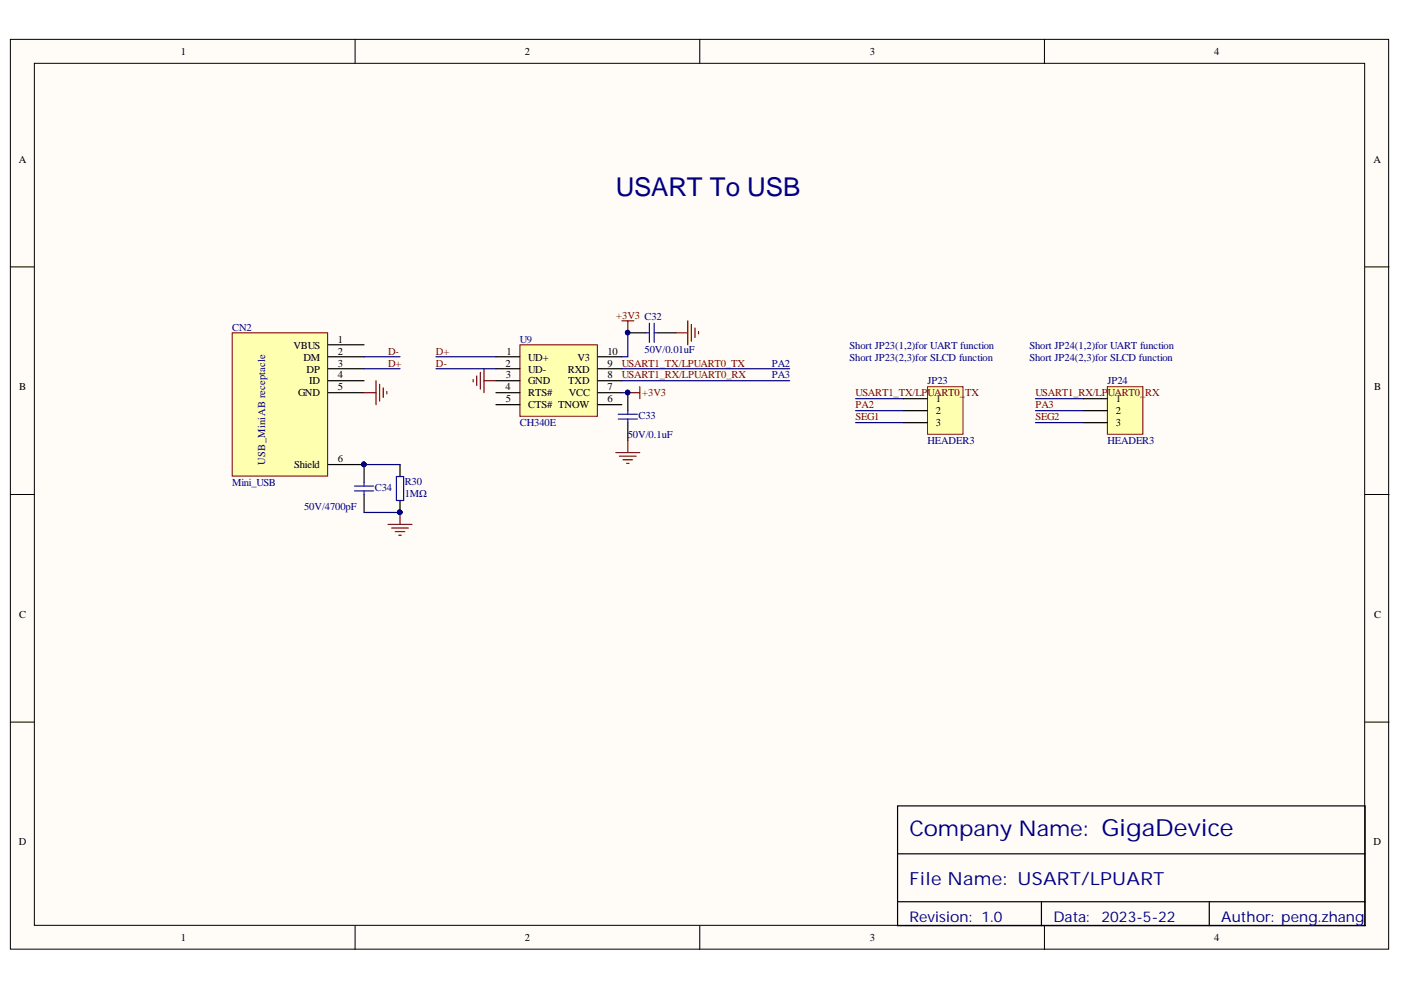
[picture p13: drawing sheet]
<svg xmlns="http://www.w3.org/2000/svg" width="297mm" height="210mm" viewBox="0 0 297 210" stroke-linecap="round" stroke-linejoin="round" font-family="sans-serif">
<defs><g id="words">
<text font-size="5.5" fill="#000080" x="130.6" y="41.5">USART To USB</text>
<text font-size="4.6" fill="#000080" x="192.8" y="177.3">Company Name: GigaDevice</text>
<text font-size="3.8" fill="#000080" x="192.8" y="187.6">File Name: USART/LPUART</text>
<g font-size="3.1" fill="#000080">
<text x="192.8" y="195.5">Revision: 1.0</text>
<text x="223.3" y="195.5">Data:</text>
<text x="233.5" y="195.5">2023-5-22</text>
<text x="258.9" y="195.5">Author: peng.zhang</text>
</g>
<g font-size="2.2">
<text x="38.3" y="11.7">1</text>
<text x="111.3" y="11.7">2</text>
<text x="184.5" y="11.7">3</text>
<text x="257.5" y="11.7">4</text>
<text x="4" y="34.5">A</text>
<text x="291.2" y="34.5">A</text>
<text x="62.2" y="73.9">VBUS</text>
<text x="64.3" y="76.4">DM</text>
<text x="71.6" y="72.6">1</text>
<text x="71.6" y="75.2">2</text>
<text x="71.6" y="77.7">3</text>
<text x="107.2" y="77.7">2</text>
<text x="107.4" y="75.2">1</text>
<text x="112" y="76.4">UD+</text>
<text x="122.4" y="76.4">V3</text>
<text x="128.8" y="77.7">9</text>
<text x="128.8" y="75.2">10</text>
<text x="4.1" y="82.7">B</text>
<text x="65" y="79">DP</text>
<text x="65.6" y="81.5">ID</text>
<text x="71.6" y="80.2">4</text>
<text x="71.6" y="82.8">5</text>
<text x="107.2" y="82.8">4</text>
<text x="107.3" y="80.2">3</text>
<text x="112" y="79">UD-</text>
<text x="112" y="81.5">GND</text>
<text x="120.4" y="79">RXD</text>
<text x="120.5" y="81.5">TXD</text>
<text x="128.8" y="82.8">7</text>
<text x="128.8" y="80.2">8</text>
<text x="291.3" y="82.7">B</text>
<text x="63.2" y="84.1">GND</text>
<text x="107.3" y="85.3">5</text>
<text x="112" y="84.1">RTS#</text>
<text x="112" y="86.6">CTS# TNOW</text>
<text x="120.6" y="84.1">VCC</text>
<text x="128.8" y="85.3">6</text>
<text x="198.4" y="85.3">1</text>
<text x="198.4" y="87.9">2</text>
<text x="236.6" y="85.3">1</text>
<text x="236.6" y="87.9">2</text>
<text x="198.4" y="90.4">3</text>
<text x="236.6" y="90.4">3</text>
<text x="62.4" y="99.3">Shield</text>
<text x="71.6" y="98">6</text>
<text x="4.1" y="131">C</text>
<text x="291.3" y="131">C</text>
<text x="4" y="179.2">D</text>
<text x="291.2" y="179.2">D</text>
<text x="38.3" y="199.6">1</text>
<text x="111.3" y="199.6">2</text>
<text x="184.5" y="199.6">3</text>
<text x="257.5" y="199.6">4</text>
</g>
<g font-size="2.2" fill="#000080">
<text x="49.2" y="70.1">CN2</text>
<text x="110.2" y="72.6">U9</text>
<text x="136.7" y="74.9">50V/0.01uF</text>
<text x="163.6" y="77.7">PA2</text>
<text x="180.1" y="73.9">Short JP23(1,2)for UART function</text>
<text x="180.1" y="76.4">Short JP23(2,3)for SLCD function</text>
<text x="218.3" y="73.9">Short JP24(1,2)for UART function</text>
<text x="218.3" y="76.4">Short JP24(2,3)for SLCD function</text>
<text x="163.6" y="80.2">PA3</text>
<text x="196.7" y="81.5">JP23</text>
<text x="234.8" y="81.5">JP24</text>
<text x="135.4" y="88.9">C33</text>
<text x="110.2" y="90.4">CH340E</text>
<text x="133.1" y="92.9">50V/0.1uF</text>
<text x="196.7" y="94.2">HEADER3</text>
<text x="234.8" y="94.2">HEADER3</text>
<text x="56.2" y="98.5" transform="rotate(-90 56.2 98.5)">USB_MiniAB receptacle</text>
<text x="49.2" y="103.1">Mini_USB</text>
<text x="79.5" y="104.1">C34</text>
<text x="85.8" y="102.9">R30</text>
<text x="85.8" y="105.4">1MΩ</text>
<text x="64.5" y="108.2">50V/4700pF</text>
</g>
<g font-size="2.2" fill="#800000">
<text x="130.6" y="67.6">+3V3 C32</text>
<text x="82.3" y="77.7">D+</text>
<text x="82.3" y="75.2">D-</text>
<text x="92.4" y="75.2">D+</text>
<text x="92.4" y="77.7">D-</text>
<text x="131.8" y="77.7">USART1_TX/LPUART0_TX</text>
<text x="131.8" y="80.2">USART1_RX/LPUART0_RX</text>
<text x="136.2" y="84.1">+3V3</text>
<text x="181.4" y="86.6">PA2</text>
<text x="181.4" y="89.1">SEG1</text>
<text x="181.4" y="84.1">USART1_TX/LPUART0_</text>
<text x="204.6" y="84.1">TX</text>
<text x="219.5" y="86.6">PA3</text>
<text x="219.5" y="89.1">SEG2</text>
<text x="219.5" y="84.1">USART1_RX/LP</text>
<text x="234.8" y="84.1">UART0_</text>
<text x="242.8" y="84.1">RX</text>
</g>
</g></defs>
<g fill="#fffcf8" stroke="#000" stroke-width=".21">
<path d="M2.2 8.3h292.2v192.9h-292.2z"/>
<path d="M7.3 13.4h282v182.8h-282z"/>
</g>
<path d="M75.3 8.3v5.1M148.4 8.3v5.1M221.4 8.3v5.1M2.2 56.6h5.1M289.4 56.6h5.1M2.2 104.8h5.1M289.4 104.8h5.1M2.2 153.1h5.1M289.4 153.1h5.1M75.3 196.3v5M148.4 196.3v5M221.4 196.3v5" fill="none" stroke="#000" stroke-width=".21"/>
<path d="M190.3 170.9h99.1v25.4h-99.1zM190.3 181h99.1M190.3 191.2h99.1M220.8 191.2v5.1M256.4 191.2v5.1" fill="none" stroke="#000" stroke-width=".25"/>
<path d="M49.2 70.6h20.3v30.3h-20.3z" fill="#ffffb0" stroke="#800000" stroke-width=".21"/>
<path d="M69.6 73.1h7.6M69.6 75.6h7.6M69.6 78.2h7.6M69.6 80.7h7.6M69.6 83.3h7.6M69.6 98.5h7.6" fill="none" stroke="#000" stroke-width=".25"/>
<circle cx="77.1" cy="98.5" r=".46" fill="#000080" stroke="#000080" stroke-width=".21"/>
<path d="M110.2 73.1h16.5v15.2h-16.5z" fill="#ffffb0" stroke="#800000" stroke-width=".21"/>
<g fill="none" stroke="#000" stroke-width=".25">
<path d="M105.1 75.6h5.1M105.1 78.2h5.1M126.8 75.6h5M126.8 78.2h5M133.1 70.6h3.8M139.5 70.6h3.8M77.2 98.5v3.8M84.8 98.5v2.5M105.1 80.7h5.1M105.1 83.3h5.1M105.1 85.8h5.1M126.8 80.7h5"/>
<path d="M126.8 83.3h5M126.8 85.8h5M133.1 83.3v3.8M133.1 89.6v3.8M77.2 104.8v3.9M84.8 106.1v2.6"/>
</g>
<g fill="none" stroke="#800000" stroke-width=".25">
<path d="M101.1 79.7v2M101.8 78.9v3.6M102.6 78.2v5.1M131.8 68h2.6M133.1 68v2.6M143.3 70.6h2.5M145.8 68v5.1M146.6 68.8v3.5M147.3 69.5v2.1M148.1 70.3v.5M77.2 83.3h2.5M79.7 80.7v5.1"/>
<path d="M80.5 81.5v3.5M81.3 82.2v2.1M82 83v.5M100.3 80.5v.5M102.6 80.7h2.5M130.6 96h5.1M131.3 96.7h3.6M132.1 97.5h2M132.9 98.2h.5M133.1 83.3h2.6M133.1 93.4v2.6M135.7 82v2.5"/>
<path d="M82.3 111.2h5.1M83 112h3.6M83.8 112.7h2M84.6 113.5h.5M84.8 108.7v2.5"/>
</g>
<path d="M77.2 75.6h7.6M77.2 78.2h7.6M92.4 75.6h12.7M92.4 78.2h12.7M131.8 78.2h35.6M133.1 70.6v5h-1.3M77.2 98.5h7.6M131.8 83.3h1.3M131.8 80.7h35.6M77.2 108.7h7.6" fill="none" stroke="#000080" stroke-width=".25"/>
<g fill="#000080" stroke="#000080" stroke-width=".21">
<circle cx="133.1" cy="83.2" r=".46"/>
<circle cx="133.1" cy="70.5" r=".46"/>
<circle cx="77.1" cy="98.5" r=".46"/>
<circle cx="84.8" cy="108.6" r=".46"/>
</g>
<g fill="none" stroke="#00f" stroke-width=".25">
<path d="M136.9 70.6h.8M137.7 68.5v4.1M138.7 70.6h.8M138.7 68.5v4.1M131.1 87.8h4M131.1 88.8h4M133.1 87.1v.7M133.1 88.8v.8M75.2 103.1h4M75.2 104.1h4M77.2 102.3v.8M77.2 104.1v.7"/>
<path d="M84 101h1.6v5.1h-1.6z"/>
</g>
<path d="M196.7 82h7.5v10.1h-7.5z" fill="#ffffb0" stroke="#800000" stroke-width=".21"/>
<path d="M191.6 84.5h5.1M191.6 87.1h5.1M191.6 89.6h5.1" fill="none" stroke="#000" stroke-width=".25"/>
<path d="M181.4 84.5h10.2M181.4 87.1h10.2M181.4 89.6h10.2" fill="none" stroke="#000080" stroke-width=".25"/>
<path d="M234.8 82h7.5v10.1h-7.5z" fill="#ffffb0" stroke="#800000" stroke-width=".21"/>
<path d="M229.7 84.5h5.1M229.7 87.1h5.1M229.7 89.6h5.1" fill="none" stroke="#000" stroke-width=".25"/>
<path d="M219.5 84.5h10.2M219.5 87.1h10.2M219.5 89.6h10.2" fill="none" stroke="#000080" stroke-width=".25"/>
<use href="#words"/>
</svg>
